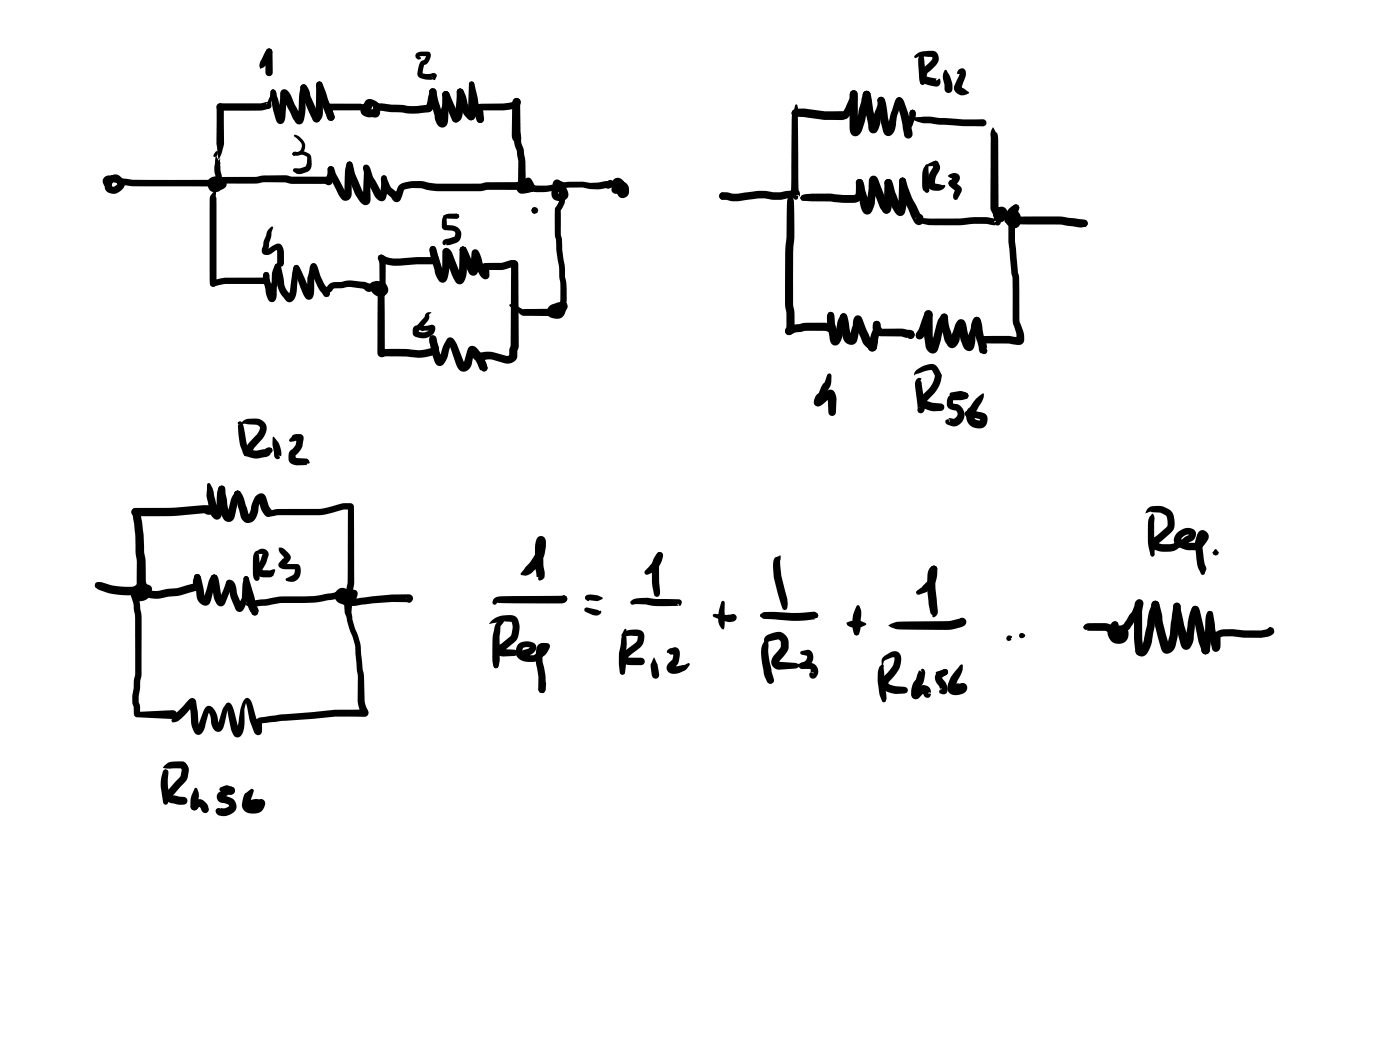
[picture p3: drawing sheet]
<svg xmlns="http://www.w3.org/2000/svg" width="285mm" height="214mm" viewBox="0 0 285 214" stroke-linecap="round" stroke-linejoin="round" font-family="sans-serif">
<g fill="#000">
<path d="M54.3 10l.5-.2 .5 .2 .2 .5-.7 1.6a2.1 2.1 0 0 1-1.9 1.8 2.02 2.02 0 0 1 .4-2zM54.3 10l.5-.2 .5 .2 .2 .5v4.3a.75 .75 0 0 1-.7 .7 .75 .75 0 0 1-.8-.7l.1-4.3zM55.2 18.3l.4-.1a1.3 1.3 0 0 1 .8 1.4l1.2 4.5a.65 .65 0 0 0-1 0l.4-4.3a1.14 1.14 0 0 1 1.1-1.6 2.81 2.81 0 0 1 1.5 2.1l1.9 3.8a.65 .65 0 0 0-1.1 0l.3-1.6 .1-1.3a10.6 10.6 0 0 1 .6-3.9l.4-.1 .5 .2 .2 .5a11.7 11.7 0 0 0-.3 3.9v.9a3.8 3.8 0 0 1-.7 2.4 1.16 1.16 0 0 1-1.7-.6l-2.3-5a.59 .59 0 0 0 .9-.3l-.3 4.1a1.65 1.65 0 0 1-1 2l-.4-.1-.4-.5-.6-2.1-.7-3zM61.4 17.3l.4-.1h.3a4.7 4.7 0 0 1 1.2 2.6l1.9 4a.81 .81 0 0 1-.4 1.1 .81 .81 0 0 1-1.1-.4l-1.9-4.4-.2-1.1-.3-.8 .2 .2-.3-.6zM64.5 16.7l.5-.1 .5 .1 .2 .5v-.1l2.4 6.5a.78 .78 0 0 1-.7 1 1.48 1.48 0 0 1-1.1-1.3l-1-2.5-.9-3.2zM84.8 10.8l.7-.3h1.4a.89 .89 0 0 1 .8 .5 .89 .89 0 0 1-.2 1l-.5 .9-.7 .3-.3 1.9v-.2l.8 .2 .9-.1a.74 .74 0 0 1 1.2 .5l-.3 .8h-.2h-.1l-.4-.8a.52 .52 0 0 0 .6 .5l-.2 .1a3.6 3.6 0 0 1-2.6-.2 .96 .96 0 0 1-.7-1l.5-2.2 .3-.3 .6-.2 .4-1 .3 .2-1.7 .1v-.2v.3l.3 .1a.44 .44 0 0 1-.4 .4 .44 .44 0 0 1-.5-.2 .71 .71 0 0 1 0-1.1zM87.6 18.2a.84 .84 0 0 1 1-.1 .84 .84 0 0 1 .3 1l1.5 5.4a.54 .54 0 0 0-.8 .1l.2-2.1 .2-1 .1-2.3 .2-.5 .5-.2a.72 .72 0 0 1 .6 1l.1-.2v2.3l-.2 2.3a1.57 1.57 0 0 1-1.5 2 2.64 2.64 0 0 1-1.3-2.4l-.8-2.4a3.8 3.8 0 0 1-.1-2.9zM90.3 18.8a.78 .78 0 0 1 1.2 .3l2.1 4.7a.83 .83 0 0 1-.5 1.1 .83 .83 0 0 1-1.1-.4l-1.6-4-.4-1.2zM93.2 18.2l.5-.2a2.27 2.27 0 0 1 1.3 1.9l.2 1.2 .5 1.2 .7 .8-.4-.2 .5 .3 .2 .5a.79 .79 0 0 1-.9 .8l-.5-.2-.8-.9a7 7 0 0 1-1-3l-.5-1.7zM95.6 16.7l.4-.1 .4 .1 .2 .3 .8 4 1.1 3.3a.76 .76 0 0 1-.7 .7 .76 .76 0 0 1-.8-.7l-1.1-3.2-.4-4zM173.3 18.6a.83 .83 0 0 1 .9-.1 .83 .83 0 0 1 .4 .9l.1 7a.66 .66 0 0 0-.9-.2l.7-2 1.1-4.8a.85 .85 0 0 1 1.1-.9 .85 .85 0 0 1 .4 1.4l-.7 2.9-.3 1.8-.6 1.9a1.29 1.29 0 0 1-.9 1.1 1.29 1.29 0 0 1-1.4-.5l-.2-1.1v-5.9v-.9zM175.9 18.7a1 1 0 0 1 1.1 0 1 1 0 0 1 .4 1l1.1 6.2a.7 .7 0 0 0-1.2-.2l1.4-4.4a1.7 1.7 0 0 1 .3-1.5l.4-.1a.72 .72 0 0 1 .7 1v-.2l-.1 1-.6 2-.2 1.7a2.35 2.35 0 0 1-1.2 2 1.48 1.48 0 0 1-1.3-1.9l-.5-2.5-.5-3.5z"/>
<path d="M178.9 19.9a.95 .95 0 0 1 1.4 .9l.5 3.2 .6 2.4a.62 .62 0 0 0-.8-.2l.2-.4 .6-2.7 .8-2.6 .4-.5 .5-.2 .4 .2 .2 .5-.3 .5 .1-.1-.8 2.5-.3 1.9a3.2 3.2 0 0 1-.7 2 1.13 1.13 0 0 1-1.3 .3 1.13 1.13 0 0 1-.7-1.2v.1a19.7 19.7 0 0 1-.8-5.1l-.2-1zM182.6 20a.98 .98 0 0 1 1.5 .7 16.2 16.2 0 0 1 1.4 4.9l.3 1.7a.89 .89 0 0 1-1 .9 .89 .89 0 0 1-.8-1l-.7-3.7-.7-2.5 .4 .1-.4-.2-.2-.4zM186.2 11.3a4.5 4.5 0 0 1 4.3-.7 1.96 1.96 0 0 1-.3 3l-1.4 1.3-.1 .7 2.1 .4-.2 .2 .1 .2 .5-.4 .2 .3a.97 .97 0 0 1-.1 1 .97 .97 0 0 1-1.1 .3l-1.9-.5a1.88 1.88 0 0 1-.3-3.3l1.5-1.4 .3-.4v-.4l-2.4-.1-1 .3-.3-.2zM187.5 16.2l.2-.1 .5 .5-.1 .5-.3 .1-.4-.2zM187.3 11.2l.6-.3 .2 .1 .1 .3-.2 .4 .4 3.2 .1 1.7-.4 .6-.3 .1-.3-.2-.1-.5-.2 .1-.3-4.4zM192.3 14.3h.4l.6 1a4.1 4.1 0 0 1 .4 3.4 .81 .81 0 0 1-.9 .2 .81 .81 0 0 1-.5-.8v-.8a3.2 3.2 0 0 1 0-3zM195.2 14.1a.9 .9 0 0 1 1.2 0 .9 .9 0 0 1 .3 1.1l-1 2.8v-.3l1.6 1.2a1.88 1.88 0 0 1-2.9-.4 1.52 1.52 0 0 1 .2-1.7l.7-1.4 .1-.6 .5 .2-1 .1v-.4zM43.9 30.9l.2-.2 .2 .1a.75 .75 0 0 1-.1 .8 .75 .75 0 0 1-.7 .3l.1-.6zM43.9 37.2l.4-.3 .2 .1 .1 .3-.1 .3-.2 .1zM43.4 39.2l.6-.4 .1 18.1-.1 .8-.2 .5-.4 .2-.5-.2-.2-.5v-.8v-16.2a1.85 1.85 0 0 1 .7-1.5zM44 31.7a4.8 4.8 0 0 1 .9 3l.3 1.3v.7l-.2 .5-.4 .1-.5-.1-.2-.8a8 8 0 0 1-.1-3.7zM44.3 21.2a.76 .76 0 0 1 .9-.1 .76 .76 0 0 1 .4 .8v4.6a9.7 9.7 0 0 1-1 5.9l-.1-.1a30.9 30.9 0 0 1-.4-7v-2.5a1.96 1.96 0 0 1 .2-1.6z"/>
<path d="M44.1 36.2a8 8 0 0 1 3.5-.2h4.4l1.8-.3h4.4l.6 .1a5.5 5.5 0 0 0 2.6 .2h5.1a.92 .92 0 0 1 1 .8 .57 .57 0 0 0-.5-.5 .57 .57 0 0 0-.6 .4l.3-1.4a1.2 1.2 0 0 1 .7-1.5l.4 .2 .2 .5-.2 2a.91 .91 0 0 1-.6 1.2 .91 .91 0 0 1-1.1-.8l.1 .3 .3 .2h-5.1a7 7 0 0 1-3.3-.3h-4.3l-1.8 .3h-4.4a8 8 0 0 1-3.5-.2l-.2-.5zM21.3 36.1l.2-.2a3.9 3.9 0 0 1 2.7 .1 1.59 1.59 0 0 1 1.1 1.3 1.59 1.59 0 0 1-.8 1.6 1.84 1.84 0 0 1-2.6 .2 1.84 1.84 0 0 1-.2-2.5l.4-.5 .9-.5a1.48 1.48 0 0 1 1.9 .9l-.3-.2 2.4 .3h16.2a1.2 1.2 0 0 1 2 .5v.6a1.43 1.43 0 0 1-1.3 1.4 1.43 1.43 0 0 1-1.6-1.1 1.6 1.6 0 0 1 1.9-2.1 1.52 1.52 0 0 1 1.6 .6 1.52 1.52 0 0 1 0 1.7 1.03 1.03 0 0 1-1.3 .4 1.03 1.03 0 0 1-.6-1.1l.1-.5 .3-.1 .4 .2 .4 .5-.2-.1 .3-.1-.1 .1v-.2a.63 .63 0 0 0-1-.3l-.6 .3 .2 .6-.1-.1h.4l-.1 .1v-.8l.1 .4 .3 .1-1.3 .4-16-.1-2.8-.3-.4-.3-.2-.4-.7 .3-.2 .8v-.1l.5 .1 .8-.6v.2l-.1-.3-1.7-.2v-.1l.6 1.2-.1 .3-.4 .2a1.75 1.75 0 0 1-1.1-2.5zM44.3 21.2l.5-.2h8.2l1.6-.2a.31 .31 0 0 0-.3 .1 .31 .31 0 0 0 0 .3l.3-.7a3.1 3.1 0 0 0 .5-1.9l.3-.4 .5 .1 .2 .4-.1 .3-.3 .1a5.2 5.2 0 0 0-.5 2.7l-.4 .4-1.8 .3h-7.7a.84 .84 0 0 1-1-.2 .84 .84 0 0 1 0-1.1zM44.6 32.6l.3-.3-.1 .7 .1 .2-.2 .6-.1 .1-.2-.1-.2-.6zM59.6 31.1l1.7-.3a1.8 1.8 0 0 1 2.1 1.4l.1 1.1a1.62 1.62 0 0 1-1 1.7l-1.6 .5-.5-.1-.7-.5 .1-.5 .3-.2 .9 .1 1.2-.4 .3-.7v-1.1v-.2l-.9-.4-1.8 .2-.3-.3zM59.9 27.5l.2-.1 .9 .5a2.16 2.16 0 0 1 1 2.7 1.5 1.5 0 0 1-1.9 1l.1-.1-.3 .2-.3-.1-.1-.3 .2-.3 .4-.1 .5 .1a1.33 1.33 0 0 0 .5-2.2l-1.2-1zM59.6 31.1l.3-.1 .3 .2-.1 .4-.2 .1-.3-.2zM64.5 16.7l.5-.1 .5 .1 .2 .5v4.8a2.94 2.94 0 0 1-.4 2.4 .85 .85 0 0 1-1.4 .3 .85 .85 0 0 1 .3-1.4l.1-6.1zM66.5 21.3l.4-.2h6.6l.5 .2 .2 .5-.2 .5-.5 .2h-6.6a.64 .64 0 0 0 .5-1.1l.3 .5 .4 1.7a.78 .78 0 0 1-.7 1l-.5-.1a3.9 3.9 0 0 1-.5-2.2l-.1-.1a.72 .72 0 0 1 .2-.9zM66.9 34l.5-.2 .6 .3 .4 1.4 2.3 4-.4-.1-.2 .1v-1.3a13 13 0 0 1 .4-4.9l.3-.3 .4-.1 .4 .1 .2 .5-.3 1.3 .1 4.2a1.63 1.63 0 0 1-.7 1.7l-.2 .1a1.36 1.36 0 0 1-1.7-1l-2-4-.3-1.3zM70.7 33l.5-.1 .4 .1 .2 .4a10.6 10.6 0 0 0 1.1 3.4l.9 2 .9 1.4a.65 .65 0 0 0-.8 .4l.1-5.8a.78 .78 0 0 1 .3-1.2 .78 .78 0 0 1 1.1 .6l.5 1.8 1.7 3.1 .4 .4h-.5l-.3 .2 .3-.9 .1-2.5 .2-.5 .4-.1 .4 .1 .2 .5-.1 .4a7.8 7.8 0 0 1 0 3.4 1.1 1.1 0 0 1-1 .9 1.1 1.1 0 0 1-1.1-.7l-2-3.6-.5-2.2a.55 .55 0 0 0 .5 .1 .55 .55 0 0 0 .4-.4l.2 1.1 .2 5.1a1.14 1.14 0 0 1-.7 1.4 1.14 1.14 0 0 1-1.4-.8l-1.1-1.6-.8-2a10 10 0 0 1-.9-3.8zM75.2 21.2l.4 .2 .1 .4-.1 .4-.4 .2-.3-.3a.37 .37 0 0 1-.2-.3 .37 .37 0 0 1 .3-.3l.2 .1z"/>
<path d="M74.5 20.5a1.87 1.87 0 0 1 2.2 .2 1.87 1.87 0 0 1 .4 2.2 2.13 2.13 0 0 1-3.7-.1v-.1a1.16 1.16 0 0 1 1-1.6h.6l.6 .3 .1 .4-.1 .4-.6 .3h-.6l.4-.3v.2l-.1-.1a.97 .97 0 0 0 1.4-.2l-.1-.3-.7-.3 .2-.1-.1 .8v-.1l1 .5-.4 .2a1.33 1.33 0 0 1 .8-1.7l5.3 .3 1.3 .2 3.8-.3a.77 .77 0 0 1 .8 .8l-.2 .5-.5 .2-3.3 .3-7-.6 .4-.5a1.56 1.56 0 0 1-.8 1.9 2.57 2.57 0 0 1-2.6-1.5l.2-1.4zM77.8 35.8l.4-.1 .4 .1 1 2.3 1 .9 .6 .8a.61 .61 0 0 0-.9 .1l.7-1.9 .7-.6a10.3 10.3 0 0 1 6.3-.1l9.6 .1 1.5-.3h7a.67 .67 0 0 0-.6 .6v-4.8l-.3-2.2-.5-1.4v-1.4a2.97 2.97 0 0 1-.1-2.4 .74 .74 0 0 1 .8-.2 .74 .74 0 0 1 .4 .7l.3 2.9 .5 1.6 .4 2.4 .1 4.8a.92 .92 0 0 1-1 1l-7-.1-1.5 .3h-7.7a13.3 13.3 0 0 1-4.3-.6h-1.6l-1.6 .3-.4 1a1.41 1.41 0 0 1-1.6 1.5l-1.4-1.4a4.8 4.8 0 0 1-1.4-3.4zM87.6 18.2a.84 .84 0 0 1 1 0 .84 .84 0 0 1 .2 1l-.4 2.3-.3 .8a.82 .82 0 0 1-1.2 .4 .82 .82 0 0 1-.1-1.3l.6-3zM93.2 18.2l.5-.2 .5 .2 .2 .5a13.3 13.3 0 0 1-.5 5.6l-.7 .6a.83 .83 0 0 1-1.2-.5 .83 .83 0 0 1 .7-1.1l-.2 .2 .4-2.2 .1-2.7zM95.6 16.7l.4-.1 .4 .1 .2 .4 .2 6.3a.82 .82 0 0 1-.4 1 .82 .82 0 0 1-1.1-.3 .82 .82 0 0 1 .2-1l-.3 .4 .3-6.4zM97.1 21.4l.8-.3h4.6l1.8-.3 .5-.2-.2 .1a.56 .56 0 0 0 .5 .8l-.5-.2-.2-.6a.8 .8 0 0 1 .9-.8 1 1 0 0 1 .7 1 1 1 0 0 1-.8 1l-1.3 .4-1.3 .2h-4.7l.2-.4 .3 .5 .1 1.7a.75 .75 0 0 1-.7 .7 .75 .75 0 0 1-.8-.7l.1-1.4-.3-.9zM104.6 20.2a.8 .8 0 0 1 1.2 0 .8 .8 0 0 1-.2 1.2l.3-.4 .1 6.7-.1-.2 .2 .6a.96 .96 0 0 1-1 .8 .96 .96 0 0 1-.9-1.1l.1-6.7zM104.6 25.5a.71 .71 0 0 1 .9-.1 .71 .71 0 0 1 .2 .9l-.2 .4-.4 .2a1.01 1.01 0 0 1-.5-1.4zM105.2 37.1a1.01 1.01 0 0 1 1.3 .4l-.3 .3-.1 .2-.4-1 .2-.4 .4-.2a1.94 1.94 0 0 1 1 1.6 1.01 1.01 0 0 1-1.8 .4l-.2-.2a.91 .91 0 0 1-.1-1.1zM105.2 37.1l.5-.2 .3 .1v.4l.3 .5h-.6l-.3 .3-.4-.6zM105.7 36.8l.6-.4 .4 .2a1.41 1.41 0 0 1-.3 1.3l.1 .3-.2-.1 1.5-.3-.1 .4-.4-1 .6 .1v-.2l.6 .5 .7 .2a14.1 14.1 0 0 0 5.4-.7 14.2 14.2 0 0 1 5.5 .1h1.6l2.3-.4-.3 .1a.79 .79 0 0 1 1.2 .4 .79 .79 0 0 1-.7 1h-.8a9.2 9.2 0 0 1-4.8-.1 23 23 0 0 0-7.1 .8l-.4 .1a5.7 5.7 0 0 1-3.2-.3l-.5-.3a1.26 1.26 0 0 1-.8-1.1 1.26 1.26 0 0 1 .6-1.2 1.06 1.06 0 0 1 1.4 1 1.19 1.19 0 0 1 .3 1.3 1.19 1.19 0 0 1-1.2 .7 2.14 2.14 0 0 1-2.2-.1 1.65 1.65 0 0 1 .2-2.3zM123.8 36.9a.74 .74 0 0 1 1 0 .74 .74 0 0 1 0 1l-1 .5-.4-.1-.2-.4z"/>
<path d="M125 36.5a1.48 1.48 0 0 1 2 .5 1.48 1.48 0 0 1-.5 2l-.3 .3a1.07 1.07 0 0 1-1.6-.2 1.07 1.07 0 0 1 .3-1.6 1.79 1.79 0 0 1 2.8 .1 1.79 1.79 0 0 1-.7 2.7 1.28 1.28 0 0 1-1.4-1.1 1.28 1.28 0 0 1 1-1.4l.4 .1 .2 1.2-.4-.3-.2 .2-.1-.6-.4 .1-.1 .2a.69 .69 0 0 0-.7-.8l.3-.1 .1-.2v.1l-.1-.1 .2-.1-.5 .2-.5-.1a.81 .81 0 0 1 .2-1.1zM146.7 39.4l.5-.3 .3 .5a.35 .35 0 0 1 .4 .3 .35 .35 0 0 1-.4 .4l-.3 .4a.78 .78 0 0 1-.7-.5 .78 .78 0 0 1 .2-.8zM161.4 22.5a4.2 4.2 0 0 1 3.2-.3 25 25 0 0 0 6.9 .4 .9 .9 0 0 1 .9 .9 .9 .9 0 0 1-.9 .9 30.1 30.1 0 0 1-7.6-.5l-1.7-.1 .2-.2-.5 .2a.76 .76 0 0 1-.7-.5 .76 .76 0 0 1 .2-.8zM161.9 21.3h.4l.2 1.3 .1 16.3-.1-.2 .3 .5 .1 .9a.47 .47 0 0 0-.4-.5 .47 .47 0 0 0-.5 .2h.3a.48 .48 0 0 1 .1 .6 .48 .48 0 0 1-.5 .2l-.5-.5v-.6l.1 .2-.4-.8 .1-14.9 .1-.9zM146.7 39.4a3.1 3.1 0 0 1 2.4 0h1.1l3-.4a9.9 9.9 0 0 1 3.9 .1l1.8 .1 .6-.2a3.2 3.2 0 0 1 2.5 0l.5 .7-1 .3a2.36 2.36 0 0 1-1.6 .5l-1 .2-2.2-.1a12.5 12.5 0 0 0-5 .2l-2.4 .2-1.3-.3h-.8a.78 .78 0 0 1-.7-.5 .78 .78 0 0 1 .2-.8zM161.4 22.5l.5-.2 .5 .1 .3 .4-.2-.2-.2 .3a.57 .57 0 0 1-.3 .8 .57 .57 0 0 1-.8-.4zM163.2 39.9l.1-.2a19.3 19.3 0 0 1 6.2-.2l2.3 .2 2.3-.1 .1-.2 .1-2.1a.74 .74 0 0 1 .8-.8 .74 .74 0 0 1 .6 1v-.2v1.7a1.93 1.93 0 0 1-2.1 2.3h-2a30.9 30.9 0 0 0-6.3-.3l-1.5-.1 .1-.1-.4 .1-.4-.2-.1-.4zM173.3 18.6a.84 .84 0 0 1 1-.1 .84 .84 0 0 1 .3 1 1.93 1.93 0 0 1-.3 1.5v-.1a9.2 9.2 0 0 1-1.6 3 .75 .75 0 0 1-1.1 .2 .75 .75 0 0 1-.1-1.1l1.6-3-.1 .1v-.9zM171.5 23l.6-.2 .1 .3 .6 .4-.6 .5-.1 .3a.73 .73 0 0 1-.7-.5 .73 .73 0 0 1 .1-.8zM174.5 36.7a.96 .96 0 0 1 1.4 .8l1.2 4.7a.7 .7 0 0 0-1.1 0l.5-1.1 .3-2.6 .1-1.6a.98 .98 0 0 1 .8-1.1 .98 .98 0 0 1 1.1 .8l1.9 4.9 .5 .6-.5-.3 .5 .3 .2 .5a.87 .87 0 0 1-1.1 .9l-.6-.4-.6-1-1.8-5.1a.67 .67 0 0 0 1.1-.1v1.8l-.4 3.1a2.16 2.16 0 0 1-1.3 1.9 1.59 1.59 0 0 1-1.5-1.6l-.9-4.9zM180.3 36.7l.6-.3 .3 .1 .4 .4 1.5 4.3 .6 1.2a.71 .71 0 0 0-1 .2l.2-1.1 .2-4.7 .2-.5 .5-.2 .4 .2 .2 .5 .2 4.7-.3 1.5a1.07 1.07 0 0 1-.8 1 1.07 1.07 0 0 1-1.2-.6 9.3 9.3 0 0 1-1.5-3.4l-.6-2.4 .3 .3a.78 .78 0 0 1-.2-1.2zM183.3 36.3l.5-.2 .3 .1 .4 .5a18 18 0 0 0 2.2 5.5l1 2a.73 .73 0 0 0-.8-.2 .73 .73 0 0 0-.5 .6l.4-.8 .5-.2a1.22 1.22 0 0 1 .7 1.3 1.01 1.01 0 0 1-.8 .9 1.01 1.01 0 0 1-1.1-.6l-1.1-2.3a16.2 16.2 0 0 1-1.9-5.9v.1v-.3z"/>
<path d="M185.3 22.5l.5-.2 .5 .2a3.2 3.2 0 0 1-.4 2.7l-.3 .7-.7 .9-.3 .2-.1-.1-.1-.2a7.6 7.6 0 0 1 .7-3.1zM185.6 24l3.5-.3 2.2 .3 4.8 .3h4a.72 .72 0 0 1 .8 .7 .72 .72 0 0 1-.8 .7h-4.1l-4.8-.3-1.7-.3a5.7 5.7 0 0 1-2.7-.3l-1-.5-.2-.2zM185.3 22.5l.5-.2 .5 .2 .2 .5-.3 1.4-.4 .1-.4-.1-.1-.4-.1-1zM188.1 36.7l.2-.1 .2 .2 .7 1.9-.1 .4-.4 .1-.3-.1-.2-.3zM188.4 33.7l1.3-.7a.8 .8 0 0 1 1.4 .3l-.2 .4-.4 .2-.3-.1-1.8 .1zM188.5 33.5h.5l.1 .3 .1 5-.1 .3-.4 .1-.4-.2a1.13 1.13 0 0 1-.5-1.2v-1.3a3.8 3.8 0 0 1 .7-3zM190 32.9l.5-.2 .3 .1 .5 .8 .1 .5-.1 .5-.8 1.6-.1 1.4-.2-.3 1.7 .4a.31 .31 0 0 1 .4 0 .31 .31 0 0 1 0 .4 2.23 2.23 0 0 1-2.8 .5 1.5 1.5 0 0 1-.6-1.9 5.5 5.5 0 0 1 1.1-2.7l-.2-.6 .1 .1zM193.1 35.7a1.36 1.36 0 0 1 2.3 .3 2.14 2.14 0 0 1-1.4 2l.1-.1-.3 .1-.5-.2-.2-.5 .1-.4 .6-.3-.2 .1 .5-.6 .3 .4-1-.3-.4-.4zM193.3 36.8l.5-.2 .5 .2 .2 .5-.1-.3 .6 .5a1.2 1.2 0 0 1 .7 1.6l-.8 1.5-.3 .1a.89 .89 0 0 1-.5-1.2l.4-1 .1 .4a2.73 2.73 0 0 1-1.5-1.5zM202.2 25.9l.6 1.1a.8 .8 0 0 1 .4 .9l.1 14.4-.1-.2 .4 .8-.2-.4-.5-.2a1 1 0 0 1 1.1 .5 1 1 0 0 1-.2 1.2v-.4l.1 .1h-.5l.4-.4-.1 .4-.1-.2 .4 .1-.2 .2v-.1l-.3 1.2-.4 .2-.5-.2-.3-1.2a1.48 1.48 0 0 1 1.5-1.6 1.48 1.48 0 0 1 1.4 1.7l-.1 .5-.6 .6a1.37 1.37 0 0 1-1.8-.1 1.37 1.37 0 0 1-.2-1.8v.2a.71 .71 0 0 0 .7 .7 .95 .95 0 0 1-1.2-.9l.1 .3-.3-.4-.1-.6v-14.9l.1-.9zM42.9 57.4a8.5 8.5 0 0 1 4.2-.9h6.9a.7 .7 0 0 1 .9 .7 .7 .7 0 0 1-.9 .6h-8.1l-2.5 .6-.5-.2-.2-.4zM53.7 55.6l.5-.2 .5 .2 .1 .4v.9a.68 .68 0 0 1-.6 1 .68 .68 0 0 1-.6-1v-.9z"/>
<path d="M53.7 55.6l.5-.2a1.19 1.19 0 0 1 .7 1.4l1 3.6a.6 .6 0 0 0-1 0l.1-2 .3-1a5.4 5.4 0 0 1 .4-2.9l.3-.5 .5-.4 .5 .2 .2 .5-.6 1.5-.3 4.6a.97 .97 0 0 1-.9 1.1 .97 .97 0 0 1-1-1l-.5-2.3a3.2 3.2 0 0 1-.2-2.6zM55.2 46.2l.2-.1 .2 .3-.3 .9-.1 .8-.4 1.2-.3 1.9-.3-.5h.4l1-.7a1.16 1.16 0 0 1 1.3-.4 1.16 1.16 0 0 1 .8 1l.1 .7v2.4l-.2 .5-.5 .2-.5-.2-.2-.5-.1-3.1 .4 .1-1.3 .9a1.41 1.41 0 0 1-2.1-.2v-.6l.5-1.9 .6-1.9zM56.1 53.8l.4-.2 .5 .2 .2 .3 .6 3a3.4 3.4 0 0 0 .9 2.4l.7 .8-.3-.2-.4 .1 .4-1.1 .6-4.7 .3-.3 .3-.2 .5 .2 .2 .4-.3 1.3-.3 3.2a2.32 2.32 0 0 1-1.5 2.6l-.4-.2-.3-.3a6.1 6.1 0 0 1-1.9-4.4l-.4-2.4zM59.9 54.1l.4-.2 .4 .1 .2 .3 2.5 5.4a.65 .65 0 0 0-1 .1l.1-.6a10.2 10.2 0 0 1 .5-4.2 1.39 1.39 0 0 1 .8-1.5l.5 .2 .3 .4a11.5 11.5 0 0 0 1.8 4.3l.7 1.1 .1 .3-.2 .5-.5 .2-.4-.1-1-1.3a12.1 12.1 0 0 1-1.7-4.6 .53 .53 0 0 0 .8 0l-.3 2 .1 2.1a2.84 2.84 0 0 1-.5 2.2 1.05 1.05 0 0 1-1.7-.7l-2-5-.1-.6zM66.2 58.6l.7-.3-.3 .1 .4-.5 .6-.4 1.9-.1 1.4-.3 3.3 .3 1.2 .6-.6-.1a.83 .83 0 0 1 1.3 .4 .83 .83 0 0 1-.8 1.1 2.09 2.09 0 0 1-1.4-.6l-2.9-.4-1.3 .3h-1.7l-.6 .7-.4 .2 .1-.1 .1 .3-.2 .5-.5 .2-.5-.2-.2-.5 .1-.7zM75.6 57.5l.5-.1 .5 .4-.5 .4 .4-.2a1.35 1.35 0 0 0 .9 1l.3-.1v.1l-.1-.3-.9-.2 .4-.4v.6l-.1-.3 .2 .1a1.07 1.07 0 0 1 1.1 1.4l.1 11.9a.63 .63 0 0 0-.8-.5l1-.2a32.5 32.5 0 0 1 6.7 .2l3-.6a.77 .77 0 0 1 .9 .8l-.2 .5a8.4 8.4 0 0 1-3.8 .9l-2.5-.3h-4.4a.93 .93 0 0 1-1 0 .93 .93 0 0 1-.5-.9l.1-12.2 .1 .3 .3 .1a1.47 1.47 0 0 1-1.5-.9 1.47 1.47 0 0 1 .5-1.7 2.12 2.12 0 0 1 2.6 1.1 1.61 1.61 0 0 1-.8 1.9 1.61 1.61 0 0 1-2-.4l-.4-.5a1.53 1.53 0 0 1-.1-1.9zM77.1 52l.5-.2a6.3 6.3 0 0 0 4.4 .8l2.8-.3h3.7l-.4 .2-.1 .5-.6-2.3 .2-.4 .5-.2 .5 .2 .5 1.5a1.31 1.31 0 0 1-.1 1.9l-6.9 .3a5.7 5.7 0 0 1-5.1-1.2l-.1-.3zM77.1 52l.5-.2 .4 .1 .2 .4 .3 1.1v4.4l.2 .6-.2 .8-.4-.2a1.1 1.1 0 0 1-.8-1.3l-.1-4-.3-1.2zM87.6 50.3l.5-.2 .5 .1 .2 .4 1.3 4.6 .5 1a.64 .64 0 0 0-1 .1l.2-.4a13.4 13.4 0 0 0 .3-4.6 .91 .91 0 0 1 .8-.8 .91 .91 0 0 1 .9 .6l1.8 4.3 .6 1a.75 .75 0 0 0-1.2 0 3.8 3.8 0 0 0 .5-2.1l.1-3.5 .2-.5 .5-.1 .5 .2 .2 .5v2.4a5.7 5.7 0 0 1-.7 4.3 1.24 1.24 0 0 1-2-.9l-1.8-4.9a.63 .63 0 0 0 .9-.5l.1 .8a11.5 11.5 0 0 1-.4 4.6 1 1 0 0 1-.9 .9 1 1 0 0 1-1-.7l-.6-1.2-.9-3.3-.3-1.5zM90.3 43.9l.1-.1a4.5 4.5 0 0 1 3-.1l.1 .3a.84 .84 0 0 1-1.1 .5 3.6 3.6 0 0 1-2.1-.3zM90.4 43.9l.7-.3 1.9-.1 .4 .2 .1 .3-.1 .4-.4 .1-1-.1-1 .1v1.6l-.2-.3 1.4 .1a1.87 1.87 0 0 1 1.7 1.5 1.87 1.87 0 0 1-1 2.1l-1.8 .4h-.2v-.3l-.2 .2a.5 .5 0 0 1-.6-.2 .5 .5 0 0 1 .2-.7l.3-.2 1.9-.5 .1-.2 .1-.5-.1-.3-.5-.2-1.1-.1a.87 .87 0 0 1-1-1.1v-1.2zM93.8 50.4l.5-.2 .6 .3 2 4.3a.64 .64 0 0 0-.6-.3 .64 .64 0 0 0-.5 .4l.2-2.8a.97 .97 0 0 1 1.1-1.3 3.7 3.7 0 0 1 1.1 2.4l.6 1.6 .4 .7a.65 .65 0 0 0-1 .5l.1-1-.3-.7 .2-.5a.87 .87 0 0 1 1.3 .7l.1 .3a1.84 1.84 0 0 1-.4 2 1.71 1.71 0 0 1-1.8-1.4l-.5-1.2-.5-2.4a.53 .53 0 0 0 .8-.2l.2 2.6a2 2 0 0 1-.3 1.5 1.02 1.02 0 0 1-1 .4 1.02 1.02 0 0 1-.8-.8l-1.6-4-.1-.4z"/>
<path d="M98.2 53.8l.6-.2 1.4-.1a6.7 6.7 0 0 0 3.7-.5l.7-.1a.88 .88 0 0 1 .9 1.1l.1 16.5-.3 .9v1.2a1.99 1.99 0 0 1-2.8 1.3l-2.5-.7-2.2 .2-.7-.1 .5-.2-.6 .2a.88 .88 0 0 1-.7-1.1 .88 .88 0 0 1 1.2-.5l.4 .1 1.4-.2 .9 .1 3 .8 .6-.3-.1 .3v-1.4l.3-.7v.1l.1-16.7 .1 .4 .4 .2h-.3a8.3 8.3 0 0 1-4.5 .6l-1-.1a.95 .95 0 0 1-.8-.6zM160.6 40.1l.3-.2 .5 .4-.2 .8-.7-.3zM160.6 40.1l.3-.2 .4 .2 .3 .8 .1 1.5a51.3 51.3 0 0 1-.2 9v10.5a17.5 17.5 0 0 1 .1 5.4 1.06 1.06 0 0 1-1.5 .7l-.3-.6 .3-.7v-.6a14.6 14.6 0 0 0-.3-4.2l.1-10.5a66.5 66.5 0 0 0 .3-9.8l.1-1zM163.2 39.9l.3-.1 .3 .1 .4 .6a.68 .68 0 0 1-.6 .3 .68 .68 0 0 1-.6-.5zM180.4 36.6l.5-.1a.77 .77 0 0 1 .7 1v-.1v.3a16 16 0 0 1-.2 5l-.6 .7a.87 .87 0 0 1-1.1-.4 .87 .87 0 0 1 .4-1.2l-.3 .4 .2-1.4 .1-3.6zM187.3 44.7l.7-.3 1.6 .1a45.9 45.9 0 0 0 8.6-.3 17.8 17.8 0 0 1 5.3 .5 .7 .7 0 0 1-.1 1.1 .7 .7 0 0 1-1.1-.3l.5-.5a.46 .46 0 0 0-.5 .4 .46 .46 0 0 0 .5 .5h-.5a22.8 22.8 0 0 0-7.4 0l-5.9-.1-1.3-.3-.1-.2-.4-.1zM204.7 44.5l.7-.3 1.5-.1a74.2 74.2 0 0 1 9.8 .1l3.2 .4a1.08 1.08 0 0 1 1.5 1.2 2.21 2.21 0 0 1-2.5 .4l-3-.5-10.5-.1-.2-.1 .2-.3-.4 .2-.3-.1-.2-.3zM204.7 44.6l.3-.1 .3 .1 .3 .6a.68 .68 0 0 1-1-.1zM205.4 42.5l.9-.7a.9 .9 0 0 1 1 0l.2 .5v.3l-1.1 .9-.2 .7-.1 .6 .5 .3-.2 .1-.1-1h.3l-.9 .2-.3-.1a1.23 1.23 0 0 1 1.2-1.4 1.23 1.23 0 0 1 1.2 1.4 1.64 1.64 0 0 1-1.2 2.2 1.89 1.89 0 0 1-1.9-2.1 2.81 2.81 0 0 1 .7-1.9zM219.3 45.3l1.4-.6a.75 .75 0 0 1 .8 .8 .75 .75 0 0 1-.8 .7l-1.4-.6zM87.6 68.5l.5-.2a.73 .73 0 0 1 .8 .8l-.1 .4 .5 .9a1.45 1.45 0 0 1-.2 1.4 .77 .77 0 0 1-1 .4 .77 .77 0 0 1-.4-1l.2-.3v.1l-.4-1.2-.1-.8zM86.8 63.8l.4-.2h.7l-.6 .5 .1 .6-.2 .5-1.4 1.8-.9 .4 .3-.2v.6l-.2-.3a2.3 2.3 0 0 0 2.5-.3l.1-.4 .3 .3-2 .3-.3-.1-.1-.3a1.52 1.52 0 0 1 1.6-.7 .94 .94 0 0 1 1.5 .5 2.49 2.49 0 0 1-3.5 1.9 1.17 1.17 0 0 1-1.1-1.7 .84 .84 0 0 1 .9-.7l1.5-1.7z"/>
<path d="M87.6 68.5a.85 .85 0 0 1 1-.1 .85 .85 0 0 1 .4 1l.4 2 .6 1.8a.64 .64 0 0 0-.9-.1l.5-.8a8.8 8.8 0 0 1 1.5-3.4 1.04 1.04 0 0 1 1.6 .5l2 4.7-.5-.1 .3-.2 .6-2.3a1.13 1.13 0 0 1 .9-1.1 1.13 1.13 0 0 1 1.3 .7 11.4 11.4 0 0 1 1.9 3.2v.2a.74 .74 0 0 1-.3 1 .74 .74 0 0 1-1-.2l-.1 .1-.2-.3-.5-1.1-1.2-2.2h.4l.2-.2-.4 2.5a1.61 1.61 0 0 1-1.6 1.5 1.61 1.61 0 0 1-1.7-1.4l-1.5-4.3a.54 .54 0 0 0 .8-.2l-.6 1.4a5.9 5.9 0 0 1-1.1 2.9 1.07 1.07 0 0 1-1.1 .5 1.07 1.07 0 0 1-.8-.9l-.6-1.8-.4-2.1-.1-.7zM97.9 74.4h1l-.4-.2a.7 .7 0 0 1 .8 .9 .7 .7 0 0 1-1.1 .3l-.4-.8zM112.9 36.7a1.21 1.21 0 0 1 1.6 .5 2.91 2.91 0 0 1 1.2 2.8 1.84 1.84 0 0 1-2.6 .8 1.84 1.84 0 0 1-.6-2.6l.4-.8a1.22 1.22 0 0 1 1.2-.5 1.22 1.22 0 0 1 1 1l-.1 3.3-.9 1.6 .1-.1v3.2a5.4 5.4 0 0 0 .2 2.8l.1 2.1 .5 3.4v2.1l.3 1.6 .1 3.5a3.3 3.3 0 0 1-.8 2.3 1.25 1.25 0 0 1-1.6 .2 1.25 1.25 0 0 1-.4-1.7 1.51 1.51 0 0 1 2.3 .2 1.51 1.51 0 0 1-.5 2.2 2.46 2.46 0 0 1-2.9-.5 1.66 1.66 0 0 1 1.1-2.2l1.5-.4a1.02 1.02 0 0 1 1.2 .2 1.02 1.02 0 0 1 .1 1.2l-.6 .7a2.3 2.3 0 0 1-1.7 .5l.4-.2 .2-.3a.87 .87 0 0 1-.9 .7h-5.6a1.88 1.88 0 0 1-1.9-.9l-1.2-1.5 .1-.2 2.4 1.3 6.2-.1-.4 .1-.2 .4a.89 .89 0 0 1 1.1-.8l.5-.1 .5-.3v.3l.3 .3-.7 .1-.9 .4-.1 .3-.2-.4 .8 .1 .2-.3 .2 .3-.3-.1a.3 .3 0 0 0 .2-.3 .3 .3 0 0 0-.2-.3l.2-.1-.1 .1 .4-1.4v-3.2l-.2-1.6-.1-2-.5-3.4-.1-2.3a6 6 0 0 1-.2-2.8v-3.4l.9-1.6-.1-3 .3 .3-.4 .6v.7l-.1-.1h.8l-.1 .2-.4-.9-.7-.7a.62 .62 0 0 0 .8-.5h-.1l.4 .3h-.4v.1l.6 .1 .1 .3-.3 .5a.86 .86 0 0 1-1.1 .1l-.5-.5-.2-.5 .1-.6zM103.8 62h.3v.2l.4-.4-.1 .6a.39 .39 0 0 1-.5 .1 .39 .39 0 0 1-.1-.5zM160 67l.3-.3a5.2 5.2 0 0 1 2.6-.7 6.2 6.2 0 0 1 3.1-.3h1.6a2.32 2.32 0 0 1 1.7 .4l-.2-.1a.7 .7 0 0 0-.6 .8l-.1-1.9a1.05 1.05 0 0 1 .7-1.4 1.05 1.05 0 0 1 .7 1.4v.9l.3 .6a1.13 1.13 0 0 1-.6 1.1 1.13 1.13 0 0 1-1.3-.2l.1 .1h-4l-1 .1a3.5 3.5 0 0 0-2.3 .7 .83 .83 0 0 1-1-.2 .83 .83 0 0 1 0-1zM168.5 76.1l.3-.1 .4 .2a2.76 2.76 0 0 1 0 1.9l-1 2.5-.8 .9-.1 .5-.2-.6 .2 .5a.87 .87 0 0 1-1.2 .7 .87 .87 0 0 1-.3-1.4l.4-.7 .5-.5 .6-1.4 .6-.8zM168.6 63.7l.5-.2a1.14 1.14 0 0 1 .8 1.1l.1 1.4 .7 3a.69 .69 0 0 0-1.1-.1 10.5 10.5 0 0 0 1-3.5 1.84 1.84 0 0 1 1.2-1.6 .72 .72 0 0 1 .6 1l-.5 1.1v.8a5.4 5.4 0 0 1-1.3 3.5 1.25 1.25 0 0 1-1.7-1.4v-.2a14.7 14.7 0 0 1-.5-4.4zM171.3 64l.5-.2 .4 .1a8.3 8.3 0 0 1 .9 3.5l.3 1.1-.5 .3 .7-2.5 .1-1.1a.99 .99 0 0 1 1-1 .99 .99 0 0 1 1 1.1l1.5 3.7a2.37 2.37 0 0 1 1.4 1.6 .95 .95 0 0 1-1 1 .95 .95 0 0 1-.9-1.1l.3 .6-.6-.5-.7-.7-1-2.4-.6-2.1a.68 .68 0 0 0 1.1 0l-.5 3.1a1.56 1.56 0 0 1-1.5 1.7 1.56 1.56 0 0 1-1.6-1.6l-.6-3.9zM177.9 65.5a.78 .78 0 0 1 .9-.1 .78 .78 0 0 1 .5 .7l-.1 1.3-.5 2.5a1.5 1.5 0 0 1-1.1 1.7 .95 .95 0 0 1-.9-1.3l1-3.1a2.23 2.23 0 0 1 .2-1.7zM177.9 65.5a.78 .78 0 0 1 .9-.1 .78 .78 0 0 1 .5 .7v.6l-.1-.3 .4 .7-.3-.2h4.2l2 .3a.9 .9 0 0 1 .6 1.1 .9 .9 0 0 1-1.1 .6l-.3-.3 .2 .3-1.4-.4h-4.2a2.58 2.58 0 0 1-1.5-1.4l-.1-1zM184.8 67.6a.74 .74 0 0 1 1.2 .1 .74 .74 0 0 1-.5 1.1l-1-.3v-.4l.6-.3v-.2zM186.5 75.5a4.3 4.3 0 0 1 3.8-1.2l.6 .5 .8 1.4v.3l-.2 .4-.4 .2-.6-.3-.8-1.5-1.4 .3-1.8 .6-.4 .3 .1-.6z"/>
<path d="M188.4 63.4a.95 .95 0 0 1 1.3 .2 .95 .95 0 0 1 0 1.2l-.5 1.1a5.9 5.9 0 0 1-1.5 3.1 .84 .84 0 0 1-1.1-.2 .84 .84 0 0 1 0-1.1l.5-.8zM186.7 77.2l.4-.3 .5 .1-.2 .5 .2 .3 .2 1.3a12.8 12.8 0 0 1 .5 4.1 .97 .97 0 0 1-.8 .9l-.6-.1-.1-.5 .1-.4 .4-.3-.5 .4-.4-3.9a2.16 2.16 0 0 1 .3-2.1zM186.7 67.7l.6-.2h.3l.3 1.1-1 .4a.83 .83 0 0 1-.2-1.3zM188.4 63.4a.87 .87 0 0 1 1-.1 .87 .87 0 0 1 .5 .9 21.5 21.5 0 0 0 .3 6.1 .68 .68 0 0 0-.8 .3l.6-1.9 .8-3.2 .8-1.2-.1 .3a.78 .78 0 0 1 1.1-.6 .78 .78 0 0 1 .1 1.3l-.4 .6-1.2 4.8a1.34 1.34 0 0 1-1.4 1.2 1.34 1.34 0 0 1-1.3-1.4 26.5 26.5 0 0 1-.2-6.8zM190.6 76l.5-.2 .4 .2 .2 .6a7.2 7.2 0 0 1-2.8 4.9l-.4 .3 .2-.3 .1 .2 1 .3 1.7 .1a.77 .77 0 0 1 .8 .8 .77 .77 0 0 1-.8 .8 5.4 5.4 0 0 1-3.6-.7 1.63 1.63 0 0 1-.4-2.2 8.4 8.4 0 0 0 2.4-2.9zM191.7 64.1a.87 .87 0 0 1 1.1-.1 .87 .87 0 0 1 .2 1.1l.2 1.3 .7 2.4 .5 .7-.4-.3-.6 .2 .3-.5 .1-.9 .7-2a1.1 1.1 0 0 1 1.2-1 1.1 1.1 0 0 1 1 1.2l.6 2.6 .4 1.1-.4-.1-.5 .3 .3-1.7 .6-1.7a2.12 2.12 0 0 1 1.1-2.2l.6 .2 .2 .5-.2 .5-.5 .2 .4-.2-.7 3.1a3.4 3.4 0 0 1-.7 2.5 1.31 1.31 0 0 1-1.9-.9l-.4-1.2-.6-3a.73 .73 0 0 0 1.2 .2l-.8 2a2.36 2.36 0 0 1-1.5 2.5 2.26 2.26 0 0 1-1.6-1.7l-.6-2.1a4.6 4.6 0 0 1 0-3zM193.4 80l2.1-.4 1.1 .3a.72 .72 0 0 1 .6 .7l-.2 .5-.7 .1-2.9-.7-.1-.2zM198.4 64.7l.5-.2 .3 .1 .5 .5 .6 3.2 .6 2.1 .1 .6-.1-.2-.1 .2 .2 .4-.2 .5-.4 .2-.5-.2a.78 .78 0 0 1-.6-.8v-.4a17.3 17.3 0 0 1-1-5.1l.3 .2-.3-.2-.1-.4zM206.5 41.7l.4-.1 .4 .2 .2 .5-.4 2.3a6.2 6.2 0 0 0-.4 3.5l.5 7.3 .3 1.1 .1 9.1a5.3 5.3 0 0 1 .7 4.2 1.23 1.23 0 0 1-1.2 .4 16.4 16.4 0 0 0-5-.3h-2.1a1.03 1.03 0 0 1-.8-.7 1.18 1.18 0 0 1 1.2-.8h1.7a20.9 20.9 0 0 1 5.3 .3l-.3 .1-.2 .4v-1.1l-.3-1.2a5.3 5.3 0 0 1-.4-3.1v-7.3l-.3-.8-.6-6.4v-2a7.5 7.5 0 0 1 .6-3.5l.1-1zM199.9 71l.4-.1 .5 .1 .2 .4-.2 .5-.4 .2-.5-.2-.1-.5zM199.4 68.7l.4-.2 .5 .2v.4l.2 .7-.1 .1-.6-.3h-.4l-.2-.4zM42.2 98.4h.5l.6 1 .9 4.2 .5 .8a.7 .7 0 0 0-1.1 .2 6.8 6.8 0 0 0 .5-3.2l.1-1.1a1.37 1.37 0 0 1 .9-1.4 .72 .72 0 0 1 .7 .9l-.2 .6a12.4 12.4 0 0 1-.5 4.5 1.04 1.04 0 0 1-.9 .9 1.04 1.04 0 0 1-1.1-.7l-.4-.8-.4-2a5.1 5.1 0 0 1-.2-2.6z"/>
<path d="M44.6 99.1a.76 .76 0 0 1 .9-.1 .76 .76 0 0 1 .4 .8l.5 3.6 .5 1.4a.44 .44 0 0 0-.7 0l.4-1.3a6.2 6.2 0 0 1 1.1-3.1l.2-.3 .5-.2a1 1 0 0 1 .6 .8 1 1 0 0 1-.4 .9l-.7 3.1a1.36 1.36 0 0 1-.6 1.3 1.36 1.36 0 0 1-1.4 .1 5.1 5.1 0 0 1-1.3-4.1l-.2-.9a2.86 2.86 0 0 1 .2-2zM48.5 85.9a.62 .62 0 0 1 .6 0 .62 .62 0 0 1 .4 .5l.7 3.9 .4 1.1a.96 .96 0 0 1-.5 1.5l-.4-.2-.1-.6-.1 .2-.7-2-.4-3.9 .4 .1a.37 .37 0 0 1-.3-.6zM47.9 100.1l.5-.2h.3a3.1 3.1 0 0 1 1.1 2l.8 2.9v-.1l.2 .3-.3-.2 .3-.4 .9-2.8a1.61 1.61 0 0 1 1.9-1l.5 .5 .6 1.9 .6 .8a.89 .89 0 0 1-.2 1.3 .89 .89 0 0 1-1.3-.3l-.6-1.1-.5-2 .6 .1-.2 .2-.4 1.2a2.94 2.94 0 0 1-2 3.3 1.55 1.55 0 0 1-1.7-1.3l-1.2-4.2 .2 .2-.2-.2-.1-.4zM49.3 85.9l1-.6 1.4-.1a2.2 2.2 0 0 1 2.4 1.1 2.2 2.2 0 0 1-.3 2.6l-2.8 3.3a.56 .56 0 0 0-.3-.8l1.5 .4 1.7-.3 .8-.4 .7 .2 .1 .4-.1 .4-.4 .2h.2l-.2 .3-.6 .4-.5 .1a4.4 4.4 0 0 1-4.2-.6 1.49 1.49 0 0 1 .7-1.9l1.8-2a1.74 1.74 0 0 0 .7-1.6l-.7-.5-2.3-.2-1 .1zM49.5 90.6h.2l.2 .1 .7 1.7-.2 .3-.3 .1-.4-.2zM55.7 88.9a4.7 4.7 0 0 1 1.5 4l-.5-.1 .2 .1a.5 .5 0 0 1-.4 .6 .5 .5 0 0 1-.6-.4l-.1-1.1a6.7 6.7 0 0 1-.3-2.9zM59.5 88.7l.4-.2a2.34 2.34 0 0 1 1.8 .2l.1 .6-.3 1.6-.5 1-.9 .8 .1-.1v.8l-.1-.2 2.4 .2 .3 .2a.53 .53 0 0 1 0 .8h-.2l-.2 .3-1.9 .1a1.62 1.62 0 0 1-1.7-2.2l.2-.7 1.2-1.3 .3-1.4 .1 .3 .5 .2h-.7l-1.2 .3-.3-.1a1.04 1.04 0 0 1 .5-1zM165.9 81.4l.3-.2h.6h-.5l2-1.5a1.01 1.01 0 0 1 1-.3 1.01 1.01 0 0 1 .8 .8l.2 1-.1 2.7a.77 .77 0 0 1-.8 .8 .77 .77 0 0 1-.7-.8l-.2-3.3 .1 .1a.71 .71 0 0 0 .9 0l-1.5 1.2a1.47 1.47 0 0 1-2.1 .5l-.2-.5zM193.2 80.6l.6-.3 1.7-.1 1-.3 .5 .2 .2 .5a1.55 1.55 0 0 1-1.7 .9h-1.5l.1-.1-.1 .9v-.2a2.32 2.32 0 0 1 2.4 2.5 2.32 2.32 0 0 1-2.7 2.1l-.5-.1a.63 .63 0 0 1-.7-.5 .63 .63 0 0 1 .5-.8l.2 .1 .1 .6a.57 .57 0 0 0-.2-.8l1.1 .1a.95 .95 0 0 0 .8-.8 .95 .95 0 0 0-.4-.9 1.58 1.58 0 0 1-1.8-2.2zM198.7 81.2l1.3-1 .3-.1a2.81 2.81 0 0 1-1 2.6l-.6 1.1-.5 .5 .1-.1 .1 1a.97 .97 0 0 0 1.1 .4v.1l.1-.5 .2 .3-2.4-.5a1.07 1.07 0 0 1-1-.8l.1-.4 .4-.1h.3a8.5 8.5 0 0 1 3.3 .5 1.79 1.79 0 0 1 .3 2.3 1.79 1.79 0 0 1-2.3 .6 2.49 2.49 0 0 1-1.1-4.1zM19.5 118.7l.5-.2h.7a14.5 14.5 0 0 0 6.3 1h-.2l1-.2a2.78 2.78 0 0 1 1.9 .1 1.02 1.02 0 0 1-.1 1.3 1.02 1.02 0 0 1-1.2 .2 13.8 13.8 0 0 1-8.6-1.1l-.4-.2-.1-.4zM19.5 118.7l.5-.2 .3 .4 .6 .3-.6 .3-.3 .4-.5-.2-.2-.5z"/>
<path d="M27 103.7l.6-.3h2.9a71.3 71.3 0 0 0 10.8-.5h2.1a.81 .81 0 0 1 .8 .8 .81 .81 0 0 1-.8 .8h-2a72.8 72.8 0 0 1-11.9 .6h-1.7a.87 .87 0 0 1-.9-.4 .87 .87 0 0 1 .1-1zM27.7 120.1l1-.2a7.8 7.8 0 0 0 4.2 .3l1.4-.3a10.2 10.2 0 0 0 3.9-.8l1.7-.4-.4 .3-.1 .3-.1-.9 .2-.9 .2-.4 .5-.2 .4 .2 .2 .4-.2 .8 .2 1.2a.83 .83 0 0 1-.7 .7l-1.4 .4a12.1 12.1 0 0 1-4.5 .9 8.8 8.8 0 0 1-6.3-.4l-.4-.7zM27.4 119.3l.5-.4a1.2 1.2 0 0 1 1.7-.6 .82 .82 0 0 1 .2 1 .82 .82 0 0 1-.9 .4l-.1-.2 .1-.3-.2-.3 .2 .3h.3l-1 1.3-.2 .4 .3 .1a1.31 1.31 0 0 0 1.6-1.1l.1 .2-.5-.1-1.4 .5-.2 .6a17.1 17.1 0 0 1 .9 4.9v11.4l-.6 4.3v1.3l.3 .9v1.5l-.2-.4-.3-.1 7.2-.3a.9 .9 0 0 1 .9 .9 .9 .9 0 0 1-.9 .9l-7.2-.4a.7 .7 0 0 1-.7-.6l-.1-1.5-.3-.8v-1.3l.3-1.7 .1-1.7 .2-1.1v-6.6a28.1 28.1 0 0 0-.1-6l-.2-1.7-.3-1.1a1.77 1.77 0 0 1 1.2-2.6l.5-.2a1.61 1.61 0 0 1 2.4 .7 2.3 2.3 0 0 1-1.5 2.4 2.3 2.3 0 0 1-2.7-.8v-1zM39.7 117.1l.5-.2 .3 .1 .4 .5 .5 2 .2 1.8 .4 .5h-.4l-.2 .2 .6-1.7a7.6 7.6 0 0 1 1-3.1l.6-.2 .5 .2 .2 .4-.5 1.1-.7 3a1.4 1.4 0 0 1-1.6 1.6l-.9-.6-.5-.9-.6-4.3zM41.3 103.5l.7 .1 .5-.2a1.06 1.06 0 0 1 1.5-.3 .81 .81 0 0 1-.2 1.2l-.5 .4a1.25 1.25 0 0 1-1.4 0 1.25 1.25 0 0 1-.6-1.2zM43.1 117.1l.5-.2 .4 .2 .4 .4 .6 3.7 .4 .9a.61 .61 0 0 0-.9 0l.9-1.9 .6-1.5a.96 .96 0 0 1 .9-.6 .96 .96 0 0 1 .9 .7l.1 .2a11.8 11.8 0 0 0 1.4 4.3 .61 .61 0 0 0-.9 0l.8-1.5 .2-2.7 .2-1.3 .1-.3 .4-.2 .4 .2 .1 .3-.3 1.4 .1 2.7-.7 2a1.03 1.03 0 0 1-1.2 .6 1.03 1.03 0 0 1-.8-1.1 10 10 0 0 1-1.1-4l.4-.2 .2-.4-1.2 3.6a1.11 1.11 0 0 1-1.1 1.1 1.11 1.11 0 0 1-1.1-1.1l-.3-1-.5-3.4 .2 .2-.3-.6zM49.7 117.5l.4-.2 .3 .1 .3 .3 1.4 5.2 .4 1a1.07 1.07 0 0 1-.6 1.4l-.5-.2-.3-.5h-.1a6.1 6.1 0 0 1-.8-2.8l-.6-3.8v.1zM52.1 112.4a1.37 1.37 0 0 1 2-.5 1.37 1.37 0 0 1 .3 2l-.3 .9-.7 1.2 .1 .2-.1-.1h1.5l-.1 .1 .7-.3a.32 .32 0 0 1 .5 .2l-.3 1.1-.3 .2-.5 .2-1.2-.1a1.48 1.48 0 0 1-1.4-.6 1.48 1.48 0 0 1-.1-1.6 6.3 6.3 0 0 0 1.3-2.6v.2l-.2-.1a.94 .94 0 0 1-1.2-.4zM52 112.3l.4-.1 .3 .2-.2 .3 .2 .1 .1 1.2 .1 3.7-.2 .4a.82 .82 0 0 1-1.2-.8 10.4 10.4 0 0 1 .4-4.9zM54.7 104.2l.2-.1 .4 .1 .1 .4-.2 .4-.3 .1-.3-.2-.2-.3zM54.5 104.3l.4-.3 .8-.2 1.5-.2a56.9 56.9 0 0 0 9-.2l1.5-.3a7.5 7.5 0 0 1 3.6-.7 .82 .82 0 0 1 .8 1.1v12.5a14.9 14.9 0 0 1-.2 4.4v2.4l-.2 .5-.5 .2-.5-.2-.2-.5a11.8 11.8 0 0 1 .2-3.9l.2-15.7 .1 .4 .3 .1-1.4 .1a16 16 0 0 1-5.9 1.1h-7.3l-1.6 .2 .1-.1-.6-.1-.2-.3zM54.6 104.2l.3-.1 .3 .1 .5 .6-.1 .2-.3 .1-.7-.2-.2-.3z"/>
<path d="M56.8 111.5h.4a4.1 4.1 0 0 1 1.9 1.6l.1 .3-.2 .7-.6 .8-.6-.1-.1-.3 .3-1.1v.3l-1-1.2-.3-.5zM57.7 113.3h.4a.71 .71 0 0 1 .2 1.1l-.6 .9 .1-.4-.2-.2 2.9 .1a1.42 1.42 0 0 1 .7 2l-.1 .3a1.92 1.92 0 0 1-2.6 1.2l-.3-.1v-.4l1.6-.8 .2-.6v-.7l.5 .2h-2.6a.97 .97 0 0 1-1.1-.6 .97 .97 0 0 1 .5-1.2l.4-.4h.2zM109.5 109.4a1.09 1.09 0 0 1 1.2 0 1.09 1.09 0 0 1 .5 1.2v.5a5 5 0 0 1-.9 2.8 7.2 7.2 0 0 1-2.6 3.1l-.7 .2-.9-.2-.1-.2 .9-1.1a13.2 13.2 0 0 0 2.4-3.4v.2l.3-2.1a.71 .71 0 0 0 1.2 0l-.2 1.4a16.3 16.3 0 0 0 .3 5v.7l-.2 .3a.97 .97 0 0 1-1 .3l-.1-.5-.4-.1v-.7a14.6 14.6 0 0 1-.3-5l.2-1.5zM133.9 112.5l.4-.1 .5 .2 .2 .6a4.8 4.8 0 0 1-2.1 3.4l-1.2 .4-.4-.1v-.6l.8-.8a7 7 0 0 0 1.8-3zM133.8 112.7l.5-.3 .5 .2 .2 .4-.7 1.4-.1 .6 .2 5.9-.2 .5-.5 .2a1.14 1.14 0 0 1-.7-1.2 15.8 15.8 0 0 1-.2-5.5l.2-1zM157.8 113.5l1.1-.5-.1 1.3 .3 3 .8 3.1a4.6 4.6 0 0 1 .2 3.7l-.3 .1-.4-.1a23.8 23.8 0 0 1-1.9-9.8zM189.5 115.4l.6-.2 .5 .2 .2 .4-.1 .5-.4 .2 .3-.1-.2 .7 .1 2.5 .4 4.8a1.02 1.02 0 0 1-1 1.2l-.1-.3-.4-.5a25.4 25.4 0 0 1-.6-7.5l.2-1.2zM233.8 103.5l.2-.2a4.3 4.3 0 0 1 4.2 .5 3.7 3.7 0 0 1 .4 4.5l-2.2 2-1.1 .6 .1-.3-.1-.2 .2 .1a5.4 5.4 0 0 0 2.9 .3l.6-.2 1.8-.8 .5-.5 .8-.4 .1-.3v.3a1.55 1.55 0 0 0-1.8 1l1.5 .6h1.8l1.1-1.3v.1l-.1-.1h.4l-.4 1.5 .5 4 .4 1.2-.4 1-.3 .1-.3-.1-.8-2-.5-4.1 .4-1.8a1.22 1.22 0 0 1 1.3-1 1.22 1.22 0 0 1 1.1 1.2 4.2 4.2 0 0 1-1.6 2.5l-.9 .3h-1.6a3.4 3.4 0 0 1-2.9-1.6 2.8 2.8 0 0 1 3.5-2.8 1.43 1.43 0 0 1 .9 1.5 1.43 1.43 0 0 1-1.2 1.2l-1 .7-1.1 .4-.6 .5a5.5 5.5 0 0 1-5.5-.5 1.4 1.4 0 0 1 1.1-2.1l2.5-2.2v-.7l-.1-1.1-.3-.4-1.1-.5-2-.2-1 .4zM234.5 112.1h.3l.3 .8-.2 .3-.3 .1-.2-.1-.2-.3zM234.6 104.6a2 2 0 0 1 .4 1.9l.1 6.4-.2 .3-.3 .1-.2-.1-.2-.2a17.6 17.6 0 0 1-.4-7.2l.2-.5zM244.7 116.2h.3l.3 .4-.1 .3-.3 .1-.3-.1-.2-.3zM27 103.7a1.07 1.07 0 0 1 1.6 .8l.6 4.4 .1 3.5 .3 1.8 .1 4.5 .2 1.1a.89 .89 0 0 1-.8 1.1 1.86 1.86 0 0 1-1.3-1.9l.1-4.7-.3-1.9-.1-3.5-.2-2.3-.5-2.3z"/>
<path d="M27.7 120.1l.5-.1 .3 .6-.7 .2-.3-.4zM50.4 122.6l1.3-.3 2.8-.4a24.9 24.9 0 0 1 7.4-.5l2.4-.1 5.7-1-.4 .4 .2 .3-.3 .2 .2 .4 1.2 .3 .7-1.1 .4 .4-1-.2-.3 .6 .1 .3 1.3 .1 1.5-.3a60.9 60.9 0 0 1 9.9-.7 .83 .83 0 0 1 .5 1.2 .83 .83 0 0 1-1.2 .4l-.1-.5v-.4a.6 .6 0 0 0 .6 .9 59 59 0 0 0-11.2 .8h-1.4a1.7 1.7 0 0 1-1.4-1.4 1.7 1.7 0 0 1 .8-1.8l.3-.2a3.2 3.2 0 0 1 2.3 .4 2.2 2.2 0 0 1-2.4 2.8l-.7-.2a1.69 1.69 0 0 1-1.2-2.5 1.31 1.31 0 0 1 1.5-.8 1.31 1.31 0 0 1 1 1.4l-.4 .4-1.1 .3-3.5 .6a24.2 24.2 0 0 1-7 .4h-1.8l-2.8 .5-2.7 .2h-.9l.1-.1-.5-.1-.2-.3zM50.3 122.7h.5l.4 .6-.2 .1-.6-.1-.2-.2zM51.7 123.8h.3l.6 .8a.72 .72 0 0 1-.7 .7 .72 .72 0 0 1-.8-.7zM70.7 121.3a.82 .82 0 0 1 1 0 .82 .82 0 0 1 .2 1v-.2l-.5 1.3-.4 .1-.3-.2-.3-1.5zM100 126.4a5 5 0 0 1 5.1-.8l.2 .2a4.6 4.6 0 0 1 .1 4 2.71 2.71 0 0 1-1.2 1.4l-1.2 1-.9 .4 .2-.2-.1-.3 2.6 .2 .4 .2 .2 .4-.2 .5-.4 .2-2.4 .1a1.32 1.32 0 0 1-1.5-1.2 1.32 1.32 0 0 1 1.2-1.5l2-1.6 .3-1.7-.2-1a8 8 0 0 0-3.9 .2l-.8 .2zM100.6 121.9l.7-.4 1.1-.1 12-.1 .4-.1 .5 .2a.99 .99 0 0 1 0 1.1 .99 .99 0 0 1-1 .4l-11-.1-2-.1v-.1l-.4 .5h-.2l-.3-.1-.2-.3zM100.4 133.5l.2-.1 .2 .2 .6 1.8-.1 .5-.3 .1-.5-.3zM101.3 126.7l.9-.7 .3 .2 .1 .3-.7 1.2-.2 1.9v2.4a8.3 8.3 0 0 1-.2 3.7l-.5 .4-.4-.2-.4-1.4a21.4 21.4 0 0 1 .5-7zM105.6 131.1a2.77 2.77 0 0 1 3.5 .2 1.79 1.79 0 0 1-2 2.2h-.6a.75 .75 0 0 1-.6-.9h.4l1.7-.9 .1 .2a1.11 1.11 0 0 0-1.7 .3 .81 .81 0 0 0 .1 .9 .81 .81 0 0 0 .9 .3l1.4-.1 1.5-.9 .6-.9 .1 .3 .4 .2-.9 .1 .1 3a14.5 14.5 0 0 1 .5 5.3 .73 .73 0 0 1-.7 .7l-.5-.2-.3-.4a15.2 15.2 0 0 0-.2-4.4l-.3-1.1v-2.3a1.48 1.48 0 0 1 1.4-1.8h.7a.76 .76 0 0 1 .8 .5 .76 .76 0 0 1-.3 .9l-.7 1-1.3 1a3.4 3.4 0 0 1-4.6-.9v-1.3zM110.8 138.9a.45 .45 0 0 1 .4 .2 .45 .45 0 0 1-.1 .5l-.3 1.3-.4 .2-.5-.2-.2-.5 .1-.4 .6-.3zM113.8 121.8l1-.6 .5 .2 .2 .5-.2 .5-.4 .2 .1-.1-1.2-.1-.1-.3z"/>
<path d="M119.3 121.3l.7-.2a4.4 4.4 0 0 1 2.5 .5l.2 .2-.2 .2a2.53 2.53 0 0 1-2.6 .2l-.1-.1 .1-.1-.3 .2-.4-.2-.1-.3zM119.3 121.4l.3-.1 .3 .1 .1 .3-.1-.1v.7a.61 .61 0 0 1-.6-.2 .61 .61 0 0 1 0-.7zM119.1 123.8l.4-.1 2.4 .6a.34 .34 0 0 1 .5 .2 .34 .34 0 0 1-.1 .4l-.1 .1a1.41 1.41 0 0 1-1.5 .2l-1.7-.8-.1-.3zM126.5 136.4h.4l.4 .4-.2 .4-.4 .2-.4-.2-.1-.4zM126.8 129a3.4 3.4 0 0 1 4.2-.2 2.88 2.88 0 0 1-1.1 3.4l-2.3 1.9-.1-.5 .7 .3h2.3a.76 .76 0 0 1 .8 .8 .76 .76 0 0 1-.8 .7h-2.4l-.7-.2a1.33 1.33 0 0 1-.7-2.2l2.8-2.2 .2-.3 .2-1v.1l-3.5-.2zM127.1 128.2l.2-.2 .2 .2v7l-.4 2-.4 .2-.4-.2a11.9 11.9 0 0 1 0-5.4 9.8 9.8 0 0 1 .8-3.6zM128.4 122.4a2.03 2.03 0 0 1 1.5-.6l1.8-.1 2 .3h4.6a.73 .73 0 0 1 .5 .6 .73 .73 0 0 1-.4 .8l-.4-.5v.3l.3 .1-4.6 .1-2.1-.3-1.7-.1-1.1 .1-.3-.1zM133.2 133.8a6.7 6.7 0 0 1 1 3.6v.1a.75 .75 0 0 1-.7 .7l-.6-.2a6.3 6.3 0 0 1-.4-2.9zM136 132.3l.6-.3a1.15 1.15 0 0 1 1.4 0 1.15 1.15 0 0 1 .4 1.2 3.3 3.3 0 0 1-1.2 2.9l-.1-.5 .8 .1 1.5-.3 .8-.4 .2 .1a1.17 1.17 0 0 1-.7 1.2l-.3 .2a4.2 4.2 0 0 1-2.4 .7 1.3 1.3 0 0 1-1.3-1 1.3 1.3 0 0 1 .8-1.5l.4-.4-.1 .1 .3-1.5 .5 .2a.98 .98 0 0 1-1.5-.2h-.3v-.3zM145.2 125.1l.2-.1 2.5 .2 1-.1a.78 .78 0 0 1 1.1 .6 .78 .78 0 0 1-.9 .9h-1l-2.7-1-.3-.3zM147 122.4h.5l.1 .3v3.1l-.1 2.1-.3 .3-.2-.2a3.5 3.5 0 0 1-.7-3.4zM154.9 125l.6-.4h1.9a33.7 33.7 0 0 0 7.9 0 .88 .88 0 0 1 1 .2 .88 .88 0 0 1 .2 .9l-.4 .2-.3-.1 .1 .3a26 26 0 0 1-7.9 0l-2.7-.2-.4-.3-.1-.3z"/>
<path d="M154.9 125a.64 .64 0 0 1 .8 .3 .64 .64 0 0 1-.8 .3l-.1-.3zM155.9 129.6a3.9 3.9 0 0 1 3.4-.7 3 3 0 0 1 .2 4.8l-.9 1.1v-.1l3.4 .3 .9 .2a.93 .93 0 0 1-.9 .9l-3.5 .3a1.65 1.65 0 0 1-1.4-1.1 1.65 1.65 0 0 1 .4-1.8l1.5-1.8-.1-1.2-.4-.3-1.9 .4-.6 .7a1.29 1.29 0 0 1-.2-1.6zM156.7 137.4h.3l.6 1.1a.73 .73 0 0 1-.7 .7 .73 .73 0 0 1-.8-.7zM156.3 129.7l.1 .7a19.8 19.8 0 0 0 .7 6.1l.4 1.7a.73 .73 0 0 1-.6 1 2.14 2.14 0 0 1-1.3-1.9l-.4-1.9a6.8 6.8 0 0 1 .1-4.3zM163 132.7l1.5-.4a1.71 1.71 0 0 1 .6 2.9 2.82 2.82 0 0 1-1.6 1l-.7-.2-.2-.4a1.62 1.62 0 0 1 1.3-1 .91 .91 0 0 0 .4-1.1h.2l-1.5-.3-.1-.3zM162.8 135.1l.6-.2a3.8 3.8 0 0 1 2.3 .3 1.7 1.7 0 0 1 0 3 .69 .69 0 0 1-.9-.7l.1-.5 .3-.1 .5 .2a.45 .45 0 0 0-.8-.2l.2-.3-.2-.4h-1.6l-.5-.2-.2-.4zM165.8 124.9h.3l.3 .1 .1 .5-.2 .2-.5-.1v-.5l-.2 .1zM172.3 126.8l.8-.3a4.3 4.3 0 0 1 3.2 .4l.1 .2-.2 .2a3.8 3.8 0 0 1-3.4 .2l-.3-.2zM174.4 123.3l.3-.1 .2 .1a4.1 4.1 0 0 1 .3 3v.4a5 5 0 0 1-.4 2.6l-.4 .1-.4-.1a7.2 7.2 0 0 1 .4-6zM179.8 133.8l.4-.3a3 3 0 0 1 2.3-.9 1.73 1.73 0 0 1 .9 2.4 8.5 8.5 0 0 1-2.5 4l-.1 .2v-.1l1.1 .5 2.3 .2 .5 .2 .2 .5-.2 .5-.5 .2a6.1 6.1 0 0 1-3.7-.4 1.82 1.82 0 0 1-1.2-1.5 1.82 1.82 0 0 1 .8-1.8l.3-.3a3.9 3.9 0 0 0 1.7-3.3l-.4-.1-1.6 .8-.4 1.5-.2-1.6zM179.1 135.7l.6-.4 .3 .3 .1 3.2 .3 2.5a1.79 1.79 0 0 1-.2 1.6l-.2 .1-.3-.1-.3-.6a7.1 7.1 0 0 1-.6-2.9 8.4 8.4 0 0 1 .2-3.5zM180.8 127.4l.6-.4 1.6-.4 10.1-.1 2.2-.5a.9 .9 0 0 1 1.4 .4 .9 .9 0 0 1-.7 1.2 11 11 0 0 1-5.1 .6l-7.9-.1-1.6-.4z"/>
<path d="M189.7 115.4l.5-.2a1.21 1.21 0 0 1 .6 1.6l-.4 1.8-1.6 1.8-1.6 .7-.6-.1v-.6l1.1-.8 1.6-1.7 .2-.8v-1.1l.1 .2-.1-.4zM187.1 136.6l.6 .1-.3-.3a.56 .56 0 0 1 .7-.1 .56 .56 0 0 1 .3 .7 4 4 0 0 1-.9 2.7l-.2 1.7-.3-.5a.87 .87 0 0 1-.4 1.4 .87 .87 0 0 1-1.1-1 4.1 4.1 0 0 1 1-3.1zM190.6 136.8l1.8-.6 .5 .2 .1 .4-.3 .6-.7 .2-1.4-.4zM190.7 137.1l1.5-.9 .7 .2 .1 .4-.1 .4-1.2 .9 .1-.2v.1a3.3 3.3 0 0 1 1 3l-.7 .4a.96 .96 0 0 1-.9-.6l.1-.3 .4-.2-.2-.2-.1 .3-.1-.5a2.41 2.41 0 0 1-.7-2.6zM195.5 135.5l.2-.3 .3 .1a3.9 3.9 0 0 1-1.1 3.3l-.4 1.5-.1-.2h1.2a.44 .44 0 0 0 .5 .5l-.7 .1a.99 .99 0 0 1-1.1-.7l.2-.5 .5-.2 .4 .1a1.05 1.05 0 0 1 1.5 .5 1.05 1.05 0 0 1-.7 1.4 2.39 2.39 0 0 1-3.1-.3 2.79 2.79 0 0 1 .4-2.6zM205 129.6l.4-.2 .4 .1a.31 .31 0 0 1 .2 .2 .31 .31 0 0 1-.2 .3l.1 .2-.5 .3-.4-.1-.1-.4zM220.8 127.3l.3-.1 .4 .1 .1 .5-.2 .3-.3 .1-.3-.1-.2-.5zM220.9 127.2l.1-.1a12.8 12.8 0 0 1 4.4-.2l.3 .1a2.03 2.03 0 0 1 1.5 1.2 .79 .79 0 0 1-1.1 .7l-1.1-.5h-3.6l-.1-.1 .1-.2-.3 .1-.4-.1-.1-.4zM220.8 127.4l.3-.1 .4 .2h-.2l.2 .4-.5 .2-.3-.1-.1-.3zM226.5 126.7l.5-.2a1.07 1.07 0 0 1 .6 1.5v.1a1.18 1.18 0 0 1-1.7 .7 1.05 1.05 0 0 1 .5-1.5l.1 .3-.2-.4zM226.5 126.7l.5-.2 .5 .2 .2 .5-.2 .5-.5 .2 .5-.2a1.11 1.11 0 0 0-.1 1.7h.9l.1-.6 .1 .1-.3-.2-.6 .1 .2-.2v.5l-.2-.2 .3 .1-.6 .2v.4l.5 .2a.76 .76 0 0 1-.9-.9 .76 .76 0 0 1 1.2-.4 1.06 1.06 0 0 1 .3 1.6 1.06 1.06 0 0 1-1.6 0 1.58 1.58 0 0 1-.4-2 1.58 1.58 0 0 1 1.9-.7 1.87 1.87 0 0 1 1.5 1.5 1.87 1.87 0 0 1-1 1.9 2.38 2.38 0 0 1-3-.9 2.38 2.38 0 0 1 .6-3.1zM231.4 122.2a.87 .87 0 0 1 1.1 0 .87 .87 0 0 1 .2 1.1 30.6 30.6 0 0 0-.1 6.8l.3 2.4a.84 .84 0 0 1-.5 .9 .84 .84 0 0 1-.9-.1 6.6 6.6 0 0 1-.6-3.5 29.5 29.5 0 0 1 .3-7 .72 .72 0 0 0 .4 .6 .72 .72 0 0 0 .8-.1l.1-.1a6.8 6.8 0 0 1-1.6 3.3 5.4 5.4 0 0 1-2.1 2.5l-.3 .4a.84 .84 0 0 1-1.4 .3 .84 .84 0 0 1 .3-1.4l1.5-1.3-.1 .1 1.7-2.5 .5-1.2 .1-.7z"/>
<path d="M234.7 122.5a.84 .84 0 0 1 1.1 .1 .84 .84 0 0 1 .1 1.1l-.5 1.5-.3 2.5-.8 3.8a2.66 2.66 0 0 1-1.7 2.2l-.6-.1a1.01 1.01 0 0 1-.6-1.6l.6-.2 .7 .2-.6 .1 .8-1.7 .6-3.1 .4-2.5zM234.7 122.5a1 1 0 0 1 1 .1 1 1 0 0 1 .5 .9l.4 1.6 .1 1.6 1.4 5-.4-.3h-.3l.3-.4 .5-1.7 .7-5.7a.77 .77 0 0 1 .8-.9 .77 .77 0 0 1 .6 1.1l-.4 3.2-.1 2.5-.4 1.9a1.9 1.9 0 0 1-2.4 1.6l-.6-.8-.7-2.5a18.3 18.3 0 0 1-.8-4.6l-.5-2zM239.1 122.9a.82 .82 0 0 1 .9-.1 .82 .82 0 0 1 .4 .9l.7 3.6 1 3.6a.71 .71 0 0 0-1.1-.1l.4-.9a19.7 19.7 0 0 1 1.3-6.2l.7-.4a.72 .72 0 0 1 .7 .8l-.2 .4-.4 .3 .4-.4a17.6 17.6 0 0 0-.9 5.7l-.1 .7a1.48 1.48 0 0 1-1.9 1.4l-.3-.4-.3-.6-1-3.5-.5-2.8a2.62 2.62 0 0 1 .2-2zM242.8 123.6l.6-.3 .3 .1 .5 .6 1.5 6.4 .6 1.9a.86 .86 0 0 1-.8 .9 .86 .86 0 0 1-.9-.9l-.6-1.5-1.2-6.3 .3 .2a.72 .72 0 0 1-.3-1.1zM246 124.5l.3-.1 .5 .2 .2 .4-.3 .7a27.7 27.7 0 0 1-.4 6.9l-.3 .4-.5 .2a.85 .85 0 0 1-.8-1.1l.6-3.3 .2-3.3 .3-.8zM245.9 124.6l.4-.2 .5 .1 .2 .4 .4 3.3 .9 3.6a.67 .67 0 0 0-.5-.6 .67 .67 0 0 0-.8 .3l.2-2.1 .3-.6a2.56 2.56 0 0 1 1.6-.7l7.6 .3 1.3-.3 .7-.3a.57 .57 0 0 0 0 1l-.5-.2-.1-.4 .1-.3 .4-.2a.83 .83 0 0 1 .8 .7 .83 .83 0 0 1-.6 .9l.2-.1-.6 .4-1.6 .3-3.6-.1a9.4 9.4 0 0 0-4.4-.2l-.4 .2 .1-.2v2.1a.88 .88 0 0 1-.8 1 .88 .88 0 0 1-1-.8l-.8-3.5-.2-3.4zM33.5 155.9a2.6 2.6 0 0 1 2.4-.9h.8a1.75 1.75 0 0 1 1.7 2.1l-.1 1a3.4 3.4 0 0 1-1.6 2.1l-1.2 1.5-.6 .5-.1-.4 .4 .1 2.2 .4a.79 .79 0 0 1 .8 .7 .79 .79 0 0 1-.8 .8l-.8 .1-1-.2a2.35 2.35 0 0 1-2.2-1.6l.3-.9 .7-.5 2.3-2.6 .3-1.4-.2-.4 .3 .1-2.5 .1-1.5-.2zM33.4 156.7l.3-.1 .4 .2 .2 .4-.1 2 .1 4.1-.2 .4-.4 .2-.3-.2-.2-.3-.5-3.3 .1-1.8zM38.5 142.4a.84 .84 0 0 1 1-.2 .84 .84 0 0 1 .5 .9l.4 4 .5 1.3a.58 .58 0 0 0-.8-.1l.3-.6 1.1-3a1.12 1.12 0 0 1 1-1 1.12 1.12 0 0 1 1.1 .8l.6 1.1 .2 1.4 .3 .7-.3-.1-.2 .1 1.2-3.4 .8-1.2 .6 .1 .2 .4-.1 .2-.6 .9-.3 1.4a4.3 4.3 0 0 1-1 2.7 1.28 1.28 0 0 1-1.9-1l-.3-2-.5-.9 .4-.1-.9 2.6a2.42 2.42 0 0 1-1.3 2.2 1.35 1.35 0 0 1-1.3-1.2 6.2 6.2 0 0 1-.4-2.9l-.2-2.4a.56 .56 0 0 0 .9 .2 11.9 11.9 0 0 1-3.7 3.7h-.7a1.27 1.27 0 0 1 .6-1.6zM46.1 143.2l.7-.1a3.9 3.9 0 0 1 1.1 2.5l.6 2.6 .4 .7a.6 .6 0 0 0-.9-.1l.1-.1a5.7 5.7 0 0 0 .6-2.6l.2-1.7 .5-1.3a1 1 0 0 1 1.3-.9l.5 .8 1 3.2 .8 2.3a.6 .6 0 0 0-1 .2l.1-1.3a1 1 0 0 1 .8-1.3l4.1-.6 11.1-1h6.1a.64 .64 0 0 0-.6 .8l-.6-1.3-.2-1.2 .1-5-.5-4.7a9.6 9.6 0 0 0-1.3-5l-.6-2.4a5.2 5.2 0 0 1-.2-3.8v.1a.82 .82 0 0 1 .5-.8 .82 .82 0 0 1 .9 .1 1.46 1.46 0 0 1 0 1.8 4 4 0 0 0 0 2.3l.5 2.3 .7 1.7a8.8 8.8 0 0 1 .6 3.6l.6 4.8 .1 4.9 .3 1.2a1.37 1.37 0 0 1 .2 1.9l-.5 .1h-6l-11 .9-4.1 .5 .2-.4 .1 1.4a.9 .9 0 0 1-.3 1.1 .9 .9 0 0 1-1.2 0l-1.1-2.8-.7-3.7 .2-.1-.3 .5-.2 1v1.9a5.2 5.2 0 0 1-.7 3.6 .99 .99 0 0 1-1.1 .3 .99 .99 0 0 1-.7-.9l-.3-.7-.9-4.5 .3 .1-.3-.2-.1-.3zM179.8 140.8l.2-.1 .2 .3 .2 1.6-.2 .3-.2 .1-.3-.1-.1-.3zM185.8 140.9l.3-.2h.5l-.5 .1 1.1-1a1.47 1.47 0 0 1 1.6-.1 1.47 1.47 0 0 1 .8 1.4 .28 .28 0 0 0-.3-.2 .28 .28 0 0 0-.2 .3h.2a.54 .54 0 0 1-.2 .9 1.01 1.01 0 0 1-1.2-1.3l.2 .3-.2-.1 .4-.1a3.2 3.2 0 0 1-1.8 1.5l-.7-.4-.2-.5z"/>
<path d="M39 163.7l.3-.3a1.61 1.61 0 0 1 2.8 .3l.4 .8a.81 .81 0 0 1-.8 1 .81 .81 0 0 1-.8-1l-.4-.3 .3-.1-.2 .2a1.11 1.11 0 0 1-1.6 .5 .78 .78 0 0 1 0-1.1zM39.6 160.5h.5a3.2 3.2 0 0 1 .3 2.5 1.89 1.89 0 0 1-.5 1.9 .89 .89 0 0 1-.9-.2 .89 .89 0 0 1-.2-.9 5.4 5.4 0 0 1 .8-3.3zM44 164.8l.6-.2a.41 .41 0 0 1 .4 .3 .41 .41 0 0 1-.2 .5l.2-.1-.2 .2-.3 .2-.4-.2-.2-.4zM44.8 160.4l1.3-.5 .9 .3-.4 .1a.82 .82 0 0 1 1.2 .6 .82 .82 0 0 1-1 .9l-2-.8-.2-.3zM44.5 161.4l1.3-.9a1.2 1.2 0 0 1 2 .2 .78 .78 0 0 1-.8 1l-.4-.1-.3-.4 .3 .3h.2l-1.4 .9 .2-.2-.2-.2a4 4 0 0 1 2.2 .9 1.75 1.75 0 0 1-.5 2.8 2.56 2.56 0 0 1-3 0l-.2-.6 .2-.4 .4-.2 .3 .1 .2 .3-.1-.4 .8 .1 .9-.4v-.3l-.9-.4a1.29 1.29 0 0 1-1.4-.6 1.29 1.29 0 0 1 .2-1.5zM49.9 161.5l1.4-.9 .3 .1a2.06 2.06 0 0 1-.4 1.7l-.2 1.5-.1-.1 1.2 .1 .4-.4a.69 .69 0 0 0 .9 .7l-.7 .1-.5-.1-1.8 .5 .1-.4-.5 .2-.3-.1v-.3a.78 .78 0 0 1 .5-.9l1.7-.5 .9 .1h-.1a1.01 1.01 0 0 1 1.2 .4 1.01 1.01 0 0 1-.2 1.3 2.48 2.48 0 0 1-3.1 1.1 1.92 1.92 0 0 1-1.2-2.9z"/>
<circle cx="55.6" cy="18.7" r=".49"/>
<circle cx="61.8" cy="17.8" r=".66"/>
<circle cx="90.8" cy="19.3" r=".72"/>
<circle cx="93.7" cy="18.7" r=".69"/>
<circle cx="176.5" cy="19.3" r=".8"/>
<circle cx="187.9" cy="16.8" r=".49"/>
<circle cx="162" cy="23" r=".76"/>
<circle cx="175" cy="37.2" r=".75"/>
<circle cx="179.4" cy="20.4" r=".73"/>
<circle cx="180.9" cy="37.2" r=".78"/>
<circle cx="183.8" cy="36.8" r=".69"/>
<circle cx="193.8" cy="37.3" r=".68"/>
<circle cx="94.3" cy="50.9" r=".7"/>
<circle cx="163.5" cy="40.3" r=".54"/>
<circle cx="185.4" cy="68.1" r=".84"/>
<circle cx="50.1" cy="92.4" r=".52"/>
<circle cx="196.5" cy="80.6" r=".68"/>
<circle cx="40.2" cy="117.5" r=".68"/>
<circle cx="43.6" cy="117.6" r=".69"/>
<circle cx="48.4" cy="100.6" r=".71"/>
<circle cx="50.1" cy="117.8" r=".53"/>
<circle cx="190.1" cy="115.8" r=".67"/>
<circle cx="50.6" cy="123" r=".43"/>
<circle cx="101" cy="135.6" r=".52"/>
<circle cx="114.8" cy="121.9" r=".71"/>
<circle cx="166" cy="125.3" r=".56"/>
<circle cx="192.4" cy="136.8" r=".62"/>
<circle cx="235.2" cy="123.1" r=".79"/>
<circle cx="245.5" cy="132.4" r=".86"/>
<circle cx="110.3" cy="140.4" r=".72"/>
<circle cx="47" cy="161" r=".8"/>
</g>
<g fill="#000">
<path d="M108.4 42.3l.5-.2v.4l.2 .1 .1 .2-.3 .4v.4l-.5-.3-.2-.5z" fill-rule="evenodd"/>
<path d="M247.2 112.2l.3-.3 .3 .3-.3 .3z" fill-rule="evenodd"/>
<path d="M247.3 111.9h.4l.5 .5-.2 .5-.5 .2-.5-.2-.2-.5z" fill-rule="evenodd"/>
<path d="M207.7 129a.78 .78 0 0 1 1 .4 .65 .65 0 0 1-.6 .5 .65 .65 0 0 1-.6-.5z" fill-rule="evenodd"/>
<circle cx="108.9" cy="42.8" r=".71"/>
<circle cx="208" cy="129.4" r=".54"/>
</g>
</svg>
